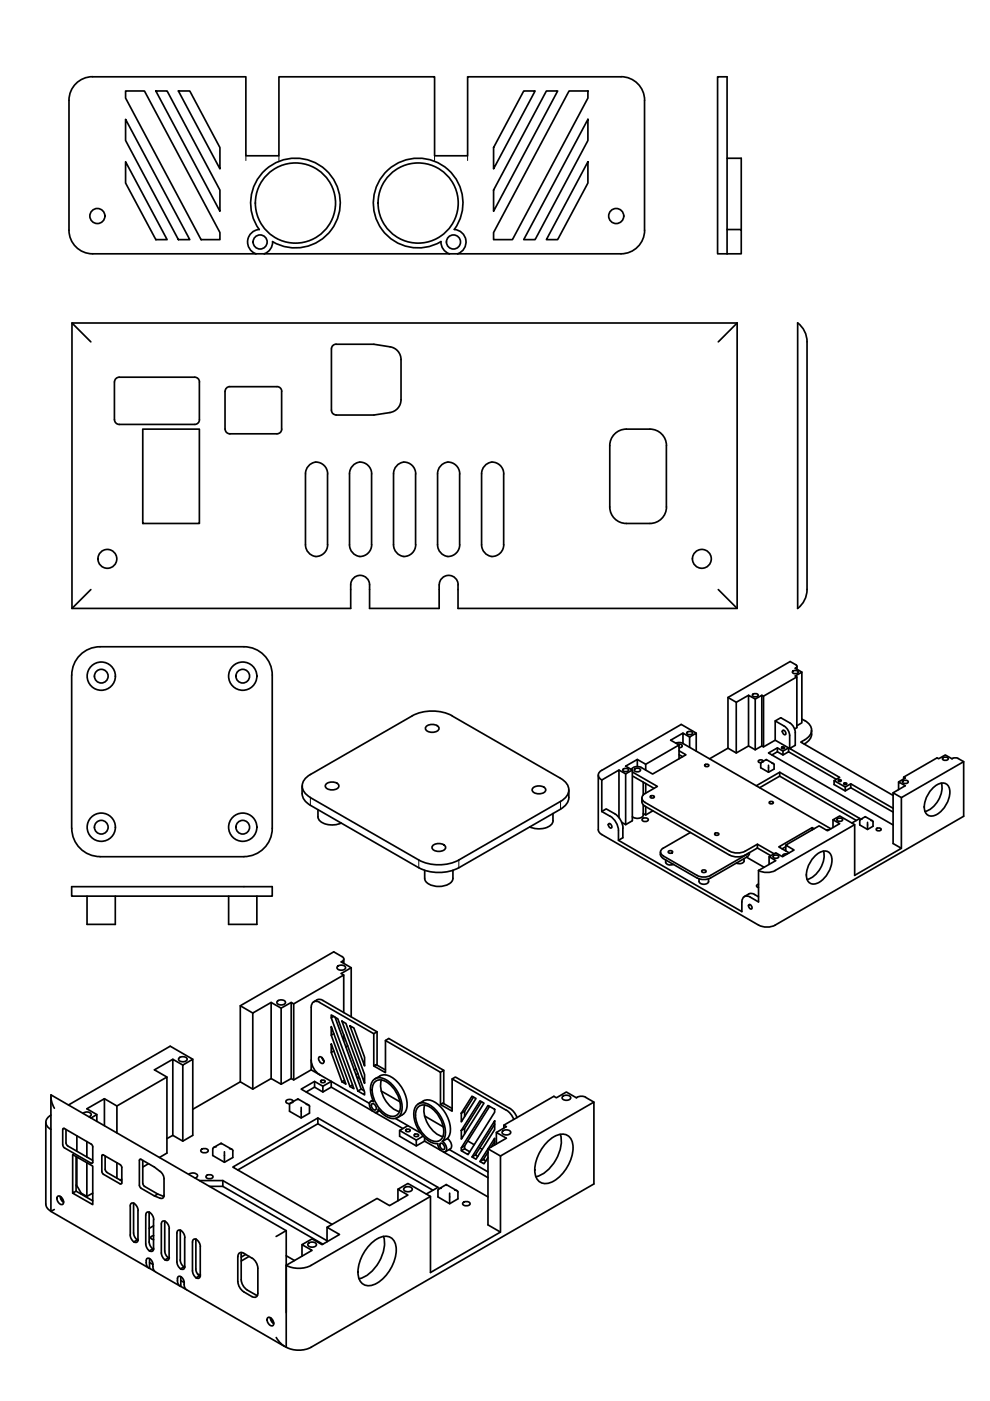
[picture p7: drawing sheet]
<svg xmlns="http://www.w3.org/2000/svg" width="210mm" height="297mm" viewBox="0 0 210 297" stroke-linecap="round" stroke-linejoin="round" font-family="sans-serif">
<!-- layer: Visible -->
<g fill="none" stroke="#000" stroke-width=".36">
<path d="M15.8 18a4.9 4.9 0 0 1 3.8-1.7h32.5v16.7h7v-16.7h33v16.7h7v-16.7h32.6a5 5 0 0 1 5 5v27.5a5 5 0 0 1-5 5h-112.1a5 5 0 0 1-5-5v-27.5a5 5 0 0 1 1.2-3.3zM26.6 19.3h4l16 30v1.5h-4l-16-30zM33 19.3h2.4l11.2 21v4.5zM37.8 19.3h2.4l6.4 12v4.5zM111 19.3h2.5l-8.9 16.5v-4.5zM115.8 19.3h2.4l-13.6 25.5v-4.5zM120.6 19.3h4.1v1.5l-16.1 30h-4v-1.5zM152.1 16.3h2.1v37.5h-2.1zM26.6 25.3l13.6 25.5h-2.4l-11.2-21zM26.6 34.3l8.8 16.5h-2.4l-6.4-12zM124.7 25.3v4.5l-11.2 21h-2.5zM124.7 34.3v4.5l-6.5 12h-2.4z"/>
<path d="M154.2 33.6h3v15.1M57.8 51.2a9.5 9.5 0 0 0 14.3-6.7 9.5 9.5 0 0 0-11.6-10.7 9.5 9.5 0 0 0-5.5 14.9 2.66 2.66 0 0 0-2.5 2.2 2.66 2.66 0 0 0 1.8 2.9M57.8 51.2a2.66 2.66 0 0 1-1.8 2.6M97 53.8a2.66 2.66 0 0 0 1.8-2.9 2.66 2.66 0 0 0-2.5-2.2 9.5 9.5 0 0 0-5.4-14.9 9.5 9.5 0 0 0-11.6 10.6 9.5 9.5 0 0 0 14.2 6.8 2.64 2.64 0 0 0 1.8 2.6M154.2 48.7h3v5.1h-3M15.3 68.5l4 4M85 76.2a2.73 2.73 0 0 0-2.3-2.7l-3.4-.5h-8a1.01 1.01 0 0 0-1 1v13a1.01 1.01 0 0 0 1 1h8l3.4-.5a2.76 2.76 0 0 0 2.3-2.8v-8.5M156.3 68.5v60.5h-59.2v-5M156.3 68.5h-141v60.5h59.1v-3.3a4.1 4.1 0 0 1 .5-3.1 2 2 0 0 1 2.2-.5 2 2 0 0 1 1.3 1.9v5h14.7v-3.3a4 4 0 0 1 .6-3.1 2 2 0 0 1 2.2-.5 2 2 0 0 1 1.2 1.9M156.3 68.5l-4 4M169.1 68.4a5 5 0 0 1 2 4.1v52.5a5 5 0 0 1-2 4M169.1 68.5v60.5"/>
<path d="M30.3 91h12v20h-12zM42.3 81v8M42.3 81a1.01 1.01 0 0 0-1-1h-16a1.04 1.04 0 0 0-1 1v8a1.01 1.01 0 0 0 1 1h16a1.01 1.01 0 0 0 1-1M48.7 82h10M48.7 82a1.04 1.04 0 0 0-1 1v8a1.01 1.01 0 0 0 1 1h10a.97 .97 0 0 0 1-1v-8a1.01 1.01 0 0 0-1-1M94.9 98a2.51 2.51 0 0 0-2.1 2.5v15a2.51 2.51 0 0 0 2.1 2.5M95 98a2.51 2.51 0 0 1 2.5 2.5v15a2.47 2.47 0 0 1-2.5 2.5M104.3 98a2.51 2.51 0 0 0-2.2 2.5v15a2.51 2.51 0 0 0 2.2 2.5M104.3 98a2.51 2.51 0 0 1 2.5 2.5v15a2.47 2.47 0 0 1-2.5 2.5M130.3 92a3.5 3.5 0 0 1 2.5-1h5a3.5 3.5 0 0 1 3.5 3.5v13a3.5 3.5 0 0 1-3.5 3.5h-5a3.5 3.5 0 0 1-3.5-3.5v-13a3.5 3.5 0 0 1 1-2.5zM69.4 100.5v15M69.5 100.5a2.35 2.35 0 0 0-2.4-2.5 2.35 2.35 0 0 0-2.3 2.5v15a2.35 2.35 0 0 0 2.3 2.5 2.35 2.35 0 0 0 2.4-2.5"/>
<path d="M78.8 100.5v15M78.8 100.5a2.35 2.35 0 0 0-2.3-2.5 2.35 2.35 0 0 0-2.4 2.5v15a2.35 2.35 0 0 0 2.4 2.5 2.35 2.35 0 0 0 2.3-2.5M88.1 100.5v15M88.1 100.5a2.35 2.35 0 0 0-2.3-2.5 2.35 2.35 0 0 0-2.4 2.5v15a2.35 2.35 0 0 0 2.4 2.5 2.35 2.35 0 0 0 2.3-2.5M19.3 125l-4 4M152.3 125l4 4M87.4 151.8l-21.6 12.4a2.54 2.54 0 0 0-1.2 3.9l1.2 1 23 13.2a9.4 9.4 0 0 0 8.5 0l21.6-12.4a2.54 2.54 0 0 0 1.2-3.9l-1.2-1-23-13.2M87.4 151.8a9.4 9.4 0 0 1 8.5 0M90.3 154.1a1.89 1.89 0 0 1 2.8 .2 1.25 1.25 0 0 1-1.7 1 1.11 1.11 0 0 1-1.2-1zM143.3 157.5a1.99 1.99 0 0 1 1.6 .1l31.2 18.1M143.7 157.8h.5l.5 .4-.2 .2-.5 .1M144 159.2l1.4 .8-7 4.1-2.4-1.3"/>
<path d="M144.8 155.4l-2.6 1.5 1.8 1.1M145.6 155.3a.69 .69 0 0 1 1.2 .2 .69 .69 0 0 1-1.2-.2zM146.2 158.4v-2.1l1.4-.9v3.8M146.2 156.3l-1.4-.9v2.2M147.6 155.4l-3.2-1.8-16.8 9.7a1.08 1.08 0 0 0-.7 1 1.08 1.08 0 0 0 .7 1.1M154.3 147.9l1.8 1M158.7 147.4l-2.6 1.5v10.7M159.5 147.3a.69 .69 0 0 1 1.2 .2 .69 .69 0 0 1-1.2-.2zM160.1 148.2l-1.4-.8v10.8M161.5 158.2v-10.8l-1.4 .8v10.8M161.5 147.4l.4 .2v10.8M161.9 147.6l7.1-4.1v10.8l-.5 .3"/>
<path d="M164.4 152.9v4M164.8 158.6v.8M165.8 158.4h.3l.2 .2-.4 .2-.2-.2zM165.9 154.9l.2-.1a.59 .59 0 0 1 .3 1 .7 .7 0 0 1-.5-.9zM166 159.2v.9M166.2 153.9l-1.8-1 1.1-.7a4.5 4.5 0 0 1 2.9 2.2l.2 .9v2.7l-1.2 .7 10.6 6.1-1.2 .7 2.4 1.4 1.2-.7 9 5.2M166.3 153.9a2.58 2.58 0 0 1 1.1 2.1v2.7M167.2 158.6v.8M168 142.4a.69 .69 0 0 1 1.2 .2 .69 .69 0 0 1-1.2-.2zM168.7 141.6l-.1 .1 1.4 .8v10.8l-1 .6M168.7 141.6l.2-.2v-.3l-1.4-.8-13.2 7.6v10.7M169 141.3v.6"/>
<path d="M170 152.4a2.55 2.55 0 0 1 2 3l-.7 1-.7 .5M170 142.5l-1.4 .8 .4 .2M170.6 156.9l-.8 .4 19.6 11.3M172.1 154.8v.8M172.1 155.6a2.63 2.63 0 0 1-1.6 2.1M64.1 166.7v1.6M64.1 168.3a3 3 0 0 0 1.7 2.4l23 13.3a9.4 9.4 0 0 0 8.5 0l21.6-12.4M67.4 171.7v1.5a2.29 2.29 0 0 0 2.3 1.7l1.7-.1 1-.3M69.1 166.3a1.89 1.89 0 0 1 2.7 .2 1.25 1.25 0 0 1-1.6 1 1.11 1.11 0 0 1-1.2-1zM91.7 179.3a1.89 1.89 0 0 1 2.8 .3 1.25 1.25 0 0 1-1.7 .9 1.11 1.11 0 0 1-1.2-.9zM113 167.1a1.89 1.89 0 0 1 2.7 .2 1.25 1.25 0 0 1-1.7 1 1.11 1.11 0 0 1-1.2-1zM117.2 172.5l.1 1.5a2.29 2.29 0 0 1-2.3 1.7l-1.7-.1-1-.3"/>
<path d="M120.6 167.5a3.4 3.4 0 0 1-1.7 4M126.9 164.3v11.6a1.26 1.26 0 0 0 .7 1l33.2 19.2a4 4 0 0 0 3.6 0l39.9-23v-11.6l-13.2 7.6v10.8M127.6 172l.9-.5a4.9 4.9 0 0 1 3.5 3.5l.1 .6M127.6 165.4l3.6-2.1v10.1M127.6 172l1.7 1.1M127.6 165.4v6.6M129 174.7l.2-.1a.59 .59 0 0 1 .4 1 .7 .7 0 0 1-.6-.9zM129.4 173a3.9 3.9 0 0 1 1.7 3.1M131.1 176.1v2.1l26.2 15.1v-2.1M131.2 163.3l1.5 .8M132.1 163.2a.69 .69 0 0 1 1.2 .1 .69 .69 0 0 1-1.2-.1zM132.1 175.6v2l-1 .6"/>
<path d="M134.1 163.3l-1.4 .8v10.7M134.1 163.6l5.3 3.1-2.6 1.5M134.2 164.6l4.5 2.5M134.7 163l.4-.1a.52 .52 0 0 1 .7 .5l-.7 .2a.52 .52 0 0 1-.6-.4zM135.1 162.5v-1.5l-2.4 1.4 1.4 .9v10.7l-1.4 .8-.9-.5M135.1 161l1.8 1v1.3M136 162.7a1.61 1.61 0 0 0-2.1 .5M136.1 169.2a1.44 1.44 0 0 0 .7 1.7M136.3 173.5l.5-.1a.52 .52 0 0 1 .6 .5l-.6 .3a.52 .52 0 0 1-.7-.5zM136.4 170.7v2.1a1.54 1.54 0 0 1-2.3 .4M136.4 165.8v2.7M136.8 170.9l17.9 10.4a3.7 3.7 0 0 0 3.3 0l2.6-1.5v-.8"/>
<path d="M136.8 170.1l17.9 10.4a3.7 3.7 0 0 0 3.3 0l2.6-1.5 3.5 2M136.8 168.2a1 1 0 0 0-.7 1 1 1 0 0 0 .7 .9M136.9 166.1v2.1M136.9 171v1.8M138 168.8l.4-.1 .3 .3-.5 .2-.3-.2zM138.4 171.9l-1.5 .9-.5-.3M140.6 179.8a.86 .86 0 0 0-.6 .8 .86 .86 0 0 0 .6 .8M144 160.9v-2.9l-7.1 4M144 160l.7 .4M146.4 176.5l-5.8 3.3M149.5 162.1l.5-.1 .3 .3-.6 .2-.3-.2zM150.5 160.9l3.8-2.3 1.8 1 2.6-1.4 1.4 .8 1.4-.8 .4 .2 2.5-1.5 2.8 1.7-1.2 .6-1.2-.6-1.9 1 26.5 15.3"/>
<path d="M151.6 176.7l.5-.1 .3 .3-.5 .2-.4-.2zM160.4 166.6l4.9-2.9 17 9.8-1.7 1M160.6 179.8l2.8 1.6M161.1 167l4.2-2.4 16.3 9.4M161.4 161.6l1.1-.6 1.5 .9M161.8 161.6l-.5 .2v1l1.6 .9 1.2-.6v-1M161.8 161.4a.62 .62 0 0 0-1 0l.1 .2 .4 .1M162.5 161v.1M162.9 162.2v1.5M163.2 170l.4-.1 .4 .3-.6 .2-.3-.2zM163.7 160.1l1.1-.7 1.2 .7 1.2-.7 10.1 5.8M163.7 161.8l.4 .3"/>
<path d="M165.3 163.7v.9M166.6 179.2v1.2M166.6 179.5l-.8 .5M172.2 175.5v.5M172.6 175.7l-.4-.2-7.1 4.1 2.2 1.2M175.2 176h.5M176.6 173.8v1.6M176.8 165.5v.8l2.4 1.4 1.2-.7M177.4 173.7a.69 .69 0 0 1 1.2 .2 .69 .69 0 0 1-1.2-.2zM177.8 165.4l.3-.1 .3 .2-.4 .2-.3-.2zM179 166h.3l.3 .2-.5 .2-.2-.2zM179.2 166.9v.8"/>
<path d="M180.4 167l9 5.2M180.4 166.2v.8M182.4 173.8l1.1-.6 1.5 .8M182.8 173.7l-.5 .3v.9l1.6 1 1.2-.7v-1M183.5 173.2v.1M183.9 174.4v1.5M184.6 174l.5 .2M185.8 175.8a.59 .59 0 0 1 1 .1 .59 .59 0 0 1-1-.1zM189.4 168.1l1.7 1M190.5 167.4v-1.6l1.4 .8-2.5 1.5v10.7l1.7 1.1-9.9 5.7v-10.8M191.3 165.7a.69 .69 0 0 1 1.3 .2 .69 .69 0 0 1-1.3-.2zM191.6 164.8l.3 .2-1.4 .8"/>
<path d="M197.6 167.2a2.43 2.43 0 0 1 3.2-.9 3.6 3.6 0 0 1-.2 4.3 4.4 4.4 0 0 1-3.1 2.4 1.86 1.86 0 0 1-1.5-2.6 6.3 6.3 0 0 1 1.6-3.2zM199.6 166a5.4 5.4 0 0 1-3.5 6M199.8 160.8a.69 .69 0 0 1 1.2 .2 .69 .69 0 0 1-1.2-.2zM203.1 160.8l1.2 .7M203.1 160.8l-.5-.1-.8 .2-1.4-.8-1.4 .8-.3-.2-7.1 4.1v.4M15.2 188h42.5v2h-42.5zM18.5 190v6h5.9v-6M21.2 181.6h30.5M21.2 181.6a6 6 0 0 1-6-6v-32.5a6 6 0 0 1 6-6h30.5a6 6 0 0 1 6 6v32.5a6 6 0 0 1-6 6M48.5 190v6h6v-6M90 184.5v1.7a2.29 2.29 0 0 0 2.4 1.7 3.6 3.6 0 0 0 3.6-1.3v-2.1M140 180.6a1.25 1.25 0 0 0 .6 1.4l7.2 4.1 .9 .3h1l.9-.3 7.7-4.4 3.7 2.2"/>
<path d="M141.1 182.3v.5a1.18 1.18 0 0 0 1.7 .5M141.8 180.4h.5l.3 .3-.6 .2-.3-.2zM148.2 186.4v.5a1.16 1.16 0 0 0 2 0v-.5M148.9 184.5l.5-.1 .3 .4-.6 .2-.3-.2zM157.8 182v.5M157.8 182.5a1.18 1.18 0 0 1-1.7 .5M157.8 190.1l1-.6a1.26 1.26 0 0 1 1.2 .2l.8 .4M158.3 181.2l-7.7 4.4-1.4 .4-1.4-.4-7.2-4.1M158.7 180.9l-.4 .3M158.7 191.8h.2a.59 .59 0 0 1 .4 .9 .7 .7 0 0 1-.6-.9zM158.9 180.8v.1M158.9 180.9l-.2 .4-.4 .4"/>
<path d="M160.8 184.6v6.6l-1.7-1a1.08 1.08 0 0 0-1.3-.1 1.08 1.08 0 0 0-.5 1.1M160.8 187.5l-.4 .3 .4 .4M163.1 181.6l1.4-.8 1.4 .8 2.5-1.4-1.8-1 7.1-4.1 1.8 1 2.5-1.5-1.4-.8 1.4-.8 3.2 1.8-16.8 9.8a3.9 3.9 0 0 1-3.6 0l3.7-2.1zM163.1 181.6v1.7M163.9 181.5a.69 .69 0 0 1 1.2 .2 .69 .69 0 0 1-1.2-.2zM166.9 181.1h-.8l-.1 .5M172.6 181.7a2.43 2.43 0 0 1 3.2-1 3.6 3.6 0 0 1-.2 4.3 4.4 4.4 0 0 1-3.1 2.4 1.86 1.86 0 0 1-1.5-2.6 6.3 6.3 0 0 1 1.6-3.1zM174.6 180.5a5.4 5.4 0 0 1-3.5 6M50.9 213.2l2.7 1.6M57.5 212.5l-3.9 2.3v16.1M58.8 212.3a1.13 1.13 0 0 1 1.7 .2 1.06 1.06 0 0 1-1.8 0zM59.6 213.7l-2.1-1.2v16.2"/>
<path d="M61.7 212.5l.6 .3v16.2M62.3 212.8l10.6-6.1v8M67.8 212.5l11.4 6.7v6.8l2.5 1.4v-6.8l11.7 6.7v6.9l2.5 1.4v-6.8l11.5 6.6M67.8 212.5a1.08 1.08 0 0 0-1.3-.1 1.08 1.08 0 0 0-.5 1.1v13.3M68.5 212.1l11.4 6.7v7M68.5 212.1a1.48 1.48 0 0 0-2 .3M70.2 215.2l1.4 .8 5.7 15.5v.6l-1.4-.8-5.7-15.5zM70.2 217.6l4.8 13.2-.8-.5-4-10.8zM70.8 215.5l-.6 .3M70.8 219.1l-.6 .4M71 215.7l5.6 15.2 .6 .4M71.5 205a1.13 1.13 0 0 1 1.8 .2 1.06 1.06 0 0 1-1.9 0z"/>
<path d="M72.5 216.5l.8 .5 4 10.8v1.9zM72.9 219.4v1.3M72.9 203.3v1M74.2 217.5l.8 .5 2.3 6.2v1.8zM74.5 215.6v-10.4l-2.2-1.3 .5-.3v-.6l-2-1.2-19.9 11.4v16.2M74.5 205.2l-2.2 1.2 .6 .3M79.9 218.8l-.7 .4M9.7 238v17.3a1.8 1.8 0 0 0 1.1 1.5M10.8 236.4a1.61 1.61 0 0 0-1.1 1.6 1.61 1.61 0 0 0 1.1 1.5M10.8 232.5v24.3l20.7 12M10.8 232.1l49.9 28.8M10.8 232.1l.1 1.4 .6 1.5"/>
<path d="M13.4 239.3h.3l5.8 3.4 .2 .4-.1 3.5h-.3l-5.8-3.4-.2-.5zM14 239.5v2.8l.4 .7M17.6 236l.7-.2a.81 .81 0 0 1 1 .6l-.4 .4M20.5 237.8v-1.5l-2.1-1.2 3.7-2.2v5.8M20.5 236.3l-1.2 .7M22.1 232.9l2.7 1.6v5.7M24.8 234.5l10.6-6.1v16.1l-1.6 .9M36.6 224.6l-3.9 2.2 2.7 1.6M37.9 224.4a1.13 1.13 0 0 1 1.8 .2 1.06 1.06 0 0 1-1.9 0zM38.8 225.8l-2.2-1.2v16.1M40.9 224.6l-4.8-2.8-21.6 12.5M61.6 233.9l1.6-.9 2.2 1.3"/>
<path d="M61.7 228.7v-16.2l-2.1 1.2v16.2M62.1 233.8l-.6 .2-.1 .2v1.4l2.5 1.4 1.7-1-.1-1.6-.6-.2M62.2 233.5a.91 .91 0 0 0-1.6 .1 .76 .76 0 0 0 .8 .4M63.2 233v.2M63.9 234.8v2.2M64.9 231.5l1.8-1 1.8 1 1.7-1 8.7 5M66 224.8a3.9 3.9 0 0 0 1.8 3.1M66.7 229.3v1.2M67.4 237v1.3M67.7 224.1a.92 .92 0 0 1 .8 1.4 .92 .92 0 0 1-.8-1.4zM68.1 229.1l.5-.1 .3 .3-.6 .3-.3-.3zM68.3 224.2l.4 .7"/>
<path d="M68.5 230.3v1.2M70.2 230.5v-1.2l-1.7 1-1.8-1-2.8 1.6 39.6 22.9M70.2 221.3l3.1 8.6-.8-.6-2.3-6.2zM70.8 222.8l-.6 .3M73 229l-.5 .3M73.7 221.7l-.4 .3M74.7 230l-.5 .3M75.5 226.6l-.4 .3M75.6 228.3l.7 .4M75.9 227.6l-.4 .3M76.6 230.9l-.7 .4M78.3 233.9l-12.3-7.1-3.7 2.2-.6-.3-2.1 1.2-2.1-1.2-3.9 2.2-2.7-1.5-10 5.8"/>
<path d="M78.8 234.1a.76 .76 0 0 1 .8 .4 .76 .76 0 0 1-.1 .9l-.6-.5zM78.9 235.5l.6 .4M78.9 235.5a1.41 1.41 0 0 1-.3-2l.6 .1a4.4 4.4 0 0 1 0-4.7 2.51 2.51 0 0 1 3.3 .5 7.1 7.1 0 0 1 2.6 6.3 1.94 1.94 0 0 1-3.1 1l-1.2-.9-.6-.6a.57 .57 0 0 1-.6 .7M79.1 233.3l-.5 .2M79.5 235.9l5.9 3.4M79.6 229.3a2.69 2.69 0 0 1 3.5 1 5.6 5.6 0 0 1 1.5 5.6 1.76 1.76 0 0 1-2.7 .4 6.4 6.4 0 0 1-2.9-6zM79.6 225.8l-.4 .2M79.6 225.8h.2l1.9 1.1M80.5 235.5l-.6 .3M80.6 228.1l-1.1 .6M80.6 228.1a3.2 3.2 0 0 1 3.6 1.3 6.4 6.4 0 0 1 1.9 6.1l-.8 .8-1 .7M80.8 231.3l4 2.3"/>
<path d="M80.9 229a5.9 5.9 0 0 0 3.8 6.7M81.7 220.6l.7-.4 11.7 6.7M83.8 237.1l5.4 3.1M84.7 239.7v1.2l3.6 2.1 1.7-1.1M86.1 239.5l.5-.1 .4 .3-.6 .2-.4-.2zM86.5 238.7l-1.8 1 3.6 2 1.4-.8M88.7 234a2.97 2.97 0 0 1 4.5 .5 6.9 6.9 0 0 1 2.2 5.9l-.5 1M88.7 234.6a2.69 2.69 0 0 1 3.6 1 5.6 5.6 0 0 1 1.5 5.6 1.76 1.76 0 0 1-2.7 .4 6.4 6.4 0 0 1-2.9-5.9zM90 236.6l4 2.3M90.1 234.3a5.9 5.9 0 0 0 3.8 6.7M93.4 227.3l.7-.4v7.1M94 233.9l1.9 1.1"/>
<path d="M94 233.9l-.6 .3M95.9 228.8l.7-.4 11.5 6.6 .7 .6 .8 1.3M98.5 239.3l-.7 .4M98.5 235.6l-.7 .4M100.1 232.4l.8 .5-3.1 5v-1.9zM100.4 232.6l-1.9 3v1.1M101.8 233.4l.8 .5-4.8 7.6v-1.8zM102.1 233.6l-3.6 5.7v1.1M103.5 234.4l1.4 .8v.6l-5.7 9-1.4-.8v-.6zM103.8 234.6l-5.3 8.4v.6l1.1 .6M104.9 237.6v1.9l-4 6.3-.8-.5zM104.9 238.4l-4.1 6.5 .5 .3"/>
<path d="M106.5 239.9a1.13 1.13 0 0 1 1.8 .2 1.06 1.06 0 0 1-1.9 0zM106.8 238.6l.6 .3-2.2 1.2M107.4 235.4l1 1 .5 .9M119.2 232.5a1.13 1.13 0 0 1 1.8 .2 1.06 1.06 0 0 1-1.8 0zM124.1 232.6l1.8 1.1M124.2 232.6l-1.1-.2-.9 .4-2.1-1.3-2.1 1.3-.6-.4-10.6 6.2v.6M11.5 256.4l-.7 .4M12.3 253.6a1.16 1.16 0 0 1 1 1.8 1.16 1.16 0 0 1-1-1.8zM12.8 253.7a1.57 1.57 0 0 0 .7 1.2M12.9 253.8l.2 .5 .4 .4M14.4 243l5.3 3M16.1 245.2v7.3l3.6 2.1"/>
<path d="M16.1 252.5l-.7 .5v-8.2l4.3 2.4v8.2l-4.3-2.4M16.1 251.3l1.1 1.9M16.3 240.8v3.3M16.3 245.3v6.2M17.1 252.9l1.3 .8 1.3-.7M18.4 242v3.3M18.4 246.5v7.2M22.3 245.1v2.9M22.3 247.9l.4 .6 3.1 1.9M24.8 246.5v3.3M25.5 246.9l-3.6-2h-.3v3.5l.2 .4 3.7 2.2M25.5 246.9l.3 .6v3.3"/>
<path d="M25.8 250l-.3 .2M25.8 250.8l-.1 .2h-.2M28.4 255.1l.7 .9 .2 .7M29.3 256.7v6.1M29.5 246v5.3M29.9 245.8l2.8 1.6a3.8 3.8 0 0 1 1.9 1.9l.2 .6-.1 3.9-.4 .3-1.6-.5M29.9 245.8h-.3v.2M30.3 246v5.1l.3 .4 2.8 1.7-.7 .4-2.8-1.7-.3-.6M31.5 246.7l-1.2 .7M31.6 257v6.3a1.99 1.99 0 0 0 .8 1.5M32.6 259.9l-1 .5M32.6 258.6v6.1"/>
<path d="M32.6 258.6l-.2-.7a1.16 1.16 0 0 0-1.3-.9l-.2 .6v6.2a2.03 2.03 0 0 0 .8 1.4M33.4 253.2l1.3 .5M34.9 258.9v6.3a1.99 1.99 0 0 0 .8 1.5M35.4 241.4l1.2-.7 2.2 1.2 2.1-1.2v-16.1l-2.1 1.2v16.1M40 249a1.32 1.32 0 0 1 1.9 .2v.2l-.5 .4M42.3 250.3h4.9l22.1 12.8M42.6 243.8l.8-.3a.57 .57 0 0 1 .7 .6l-.7 .3a.57 .57 0 0 1-.8-.6zM43.9 249.2l.5-.1a.58 .58 0 0 1 .7 .5l-.7 .3a.58 .58 0 0 1-.7-.5zM44.4 251.5h2.8l21.3 12.3M45.3 243.3l1.6-.9 2.2 1.3M45.8 243.1l-.3 .1-.4 .4v1.4l2.5 1.4 1.8-1v-1.4M46.9 242.4v.2"/>
<path d="M47.2 250.3v1.2M47.6 244.2v2.2M48.7 243.6h.3l.4 .4M50.4 248.1l17-9.8 24.4 14.1M84.4 252.1v2.5M85.6 251.9a1.13 1.13 0 0 1 1.8 .2 1.06 1.06 0 0 1-1.8 0zM87.9 240.5l.5-.1 .4 .4-.7 .2-.3-.2zM88.3 241.7v1.3M90 241.9l3.4 2M90 241.2v.7M90.4 253.2l2.5-1.5-25.5-14.7-18 10.4 21 12.2M92.8 242.5a5.4 5.4 0 0 1-4.4-3.6 4.4 4.4 0 0 1 0-4.6 2.49 2.49 0 0 1 3.3 .4 7.1 7.1 0 0 1 2.6 6.3l-.5 1a1.5 1.5 0 0 1 .5 2.2l-.2 .1"/>
<path d="M92.8 242.5l.2 .7 .4 .7M93.1 252.1l1.5-1 2.3 1.4M93.3 242.5a.76 .76 0 0 1 .8 .3 .76 .76 0 0 1-.1 .9l-.6-.4zM93.4 243.9l10.1 5.8M93.6 251.9l-.6 .2-.1 .3v1.4l2.4 1.4 1.8-1v-1.4M94.6 251.1v.2M94.9 241.4l-1.1 .6M94.9 241.4a1.55 1.55 0 0 1 .6 2.2M95.2 243.7l8.3 4.8M95.3 253v2.2M95.5 243.6l-1.1 .6M96.4 252.3l.4 .1 .3 .3"/>
<path d="M98.1 255l.8-.3a.57 .57 0 0 1 .7 .7l-.7 .3a.57 .57 0 0 1-.8-.7zM98.5 243.6l-.7 .4M98.5 243l-.7 .4M99.2 241.9l1.3 .8M100.8 244.9l-.7 .4M101.7 243.4l.5 .3M102.5 245.9l-.7 .4M103.4 244.4h.1M103.5 244.3l-1 1.6 .5 .3M103.5 243.6l2.6 1.5M104.9 242.7v-1.4l-3.1 5 .8 .4 .9-1.3M104.9 242l-.7 1.1"/>
<path d="M105.2 242.6v-2.5l2.2 1.2-3.9 2.3v16.1l2.6 1.5-14.8 8.6v-16.1M116 242.1a4 4 0 0 1 4.1-1.5 3.1 3.1 0 0 1 1.3 3.6 8.8 8.8 0 0 1-4.7 6.5 2.39 2.39 0 0 1-2.5-.3 2.39 2.39 0 0 1-.8-2.4 9 9 0 0 1 2.6-5.9zM118.8 240.5a8.2 8.2 0 0 1-3.5 8.3l-1.7 .7M29.1 262.9l-.7 .4M29.1 262.9l.2 .1M29.1 262.9a1.99 1.99 0 0 1-.8-1.5v-6.3l-.2-.1-.4 .4-.1 .3v6.2a1.91 1.91 0 0 0 .8 1.4M29.3 262.8l-.3 .6-.6-.1M31.7 267.7l.7 .4v.4M31.7 268.9l1.1 .6M31.7 266.9v2M32.4 264.8l-.7 .4M32.4 264.8l.2 .1"/>
<path d="M32.4 268.5a1.26 1.26 0 0 0 .5 1.1l5.2 3.1M32.4 268.1a1.2 1.2 0 0 0-1.2-1.3l-.2 .5a1.46 1.46 0 0 0 .7 1.6M32.6 262l-.3 .1-.4 .3 .4 .3 .3 .1M32.6 264.7l-.3 .6-.6-.1M35.9 260.5v6.1M35.9 266.8l-.2-.1-.7 .4M35.9 260.5l-.2-.7a1.16 1.16 0 0 0-1.3-.9l-.2 .6v6.2a2.03 2.03 0 0 0 .8 1.4M35.9 266.6l-.3 .6-.6-.1M38.2 260.8v6.3a1.99 1.99 0 0 0 .8 1.5M38.3 260.8l-.6 .1-.2 .5v6.2a1.93 1.93 0 0 0 .8 1.4l.7-.4 .2 .1M38.3 260.8l.7 .9 .2 .7-.1 6.5-.5 .2-.3-.1M38.3 271.5l.8 .4"/>
<path d="M38.3 272.7l1.1 .7M38.3 270.7v2M39.1 271.9l-.1 .4a1.26 1.26 0 0 0 .6 1.2l20.7 12M39.1 271.9a1.2 1.2 0 0 0-1.3-1.3 1.57 1.57 0 0 0 .5 2.1M41.5 262.7v6.4a1.99 1.99 0 0 0 .8 1.4M42 270.2l.5 .1M42.3 270.5l.2 .1M42.5 270.4v-6.1l-.2-.7a1.12 1.12 0 0 0-1.3-.8l-.2 .5v6.2a2.03 2.03 0 0 0 .8 1.4M42.5 270.4l-.3 .6-.6-.1 .7-.4M50.4 266.4v5.3M50.4 266.4a.75 .75 0 0 1 .4-.8 .75 .75 0 0 1 .9 .1 4.4 4.4 0 0 1 2.7 2.2l.3 1M50.4 271.7a2.72 2.72 0 0 0 1.3 2.2l1.7 1"/>
<path d="M51.2 265.6l-.1 5.7a2.77 2.77 0 0 0 1.3 2.2l1.7 1M52.1 266l-1 .5M52.8 266.4l-1.7 1M54.2 274.5l.4 .2M54.7 268.9v5.3a.75 .75 0 0 1-.4 .8 .75 .75 0 0 1-.9-.1M56.8 279.3a1.16 1.16 0 0 1 1 1.8 1.16 1.16 0 0 1-1-1.8zM57.3 279.4a1.57 1.57 0 0 0 .7 1.2M57.4 279.5l.2 .5 .4 .5M60.7 260.9v24.7a5.9 5.9 0 0 0 5.3 0l59.9-34.6v-17.3l-19.8 11.4v16.1M60.7 260.9l-2.2 1.3M60.7 266.2l1.7 1.1M64 263.9l2.2-1.2 2.1 1.2 3.7-2.2-2.7-1.5 10.6-6.1 2.7 1.5 3.9-2.2-2.1-1.3 2.1-1.2 4.8 2.8-25.3 14.6a5.9 5.9 0 0 1-5.3 0l5.5-3.2z"/>
<path d="M64 263.9v2.4M65.3 263.7a1.13 1.13 0 0 1 1.8 .2 1.06 1.06 0 0 1-1.8 0zM69.3 260.2v3.1M78.5 263.8a4 4 0 0 1 4.1-1.5 3.1 3.1 0 0 1 1.4 3.6 8.8 8.8 0 0 1-4.8 6.5 2.39 2.39 0 0 1-2.5-.3 2.39 2.39 0 0 1-.8-2.4 9 9 0 0 1 2.6-5.9zM81.3 262.1a8.2 8.2 0 0 1-3.5 8.3l-1.7 .7M58.6 283.6l.9 1.2 1.2 .8"/>
<circle cx="20.6" cy="45.8" r="1.6"/>
<circle cx="55.1" cy="51.3" r="1.49"/>
<circle cx="62.6" cy="43" r="8.5"/>
<circle cx="88.7" cy="43" r="8.5"/>
<circle cx="96.1" cy="51.3" r="1.49"/>
<circle cx="130.7" cy="45.8" r="1.6"/>
<circle cx="22.8" cy="118.5" r="2"/>
<circle cx="148.8" cy="118.5" r="2"/>
<circle cx="21.5" cy="143.4" r="3"/>
<circle cx="21.5" cy="143.4" r="1.45"/>
<circle cx="51.5" cy="143.4" r="3"/>
<circle cx="51.5" cy="143.4" r="1.45"/>
<circle cx="21.5" cy="175.4" r="3"/>
<circle cx="21.5" cy="175.4" r="1.45"/>
<circle cx="51.5" cy="175.4" r="3"/>
<circle cx="51.5" cy="175.4" r="1.45"/>
</g>
<!-- layer: Hidden -->
<path d="M52.1 33v1M59.1 33v1M92.1 33v1M99.1 33v1" fill="none" stroke="#000" stroke-width=".21"/>
<!-- layer: Visible Narrow -->
<path d="M65.8 169.1v1.6M118.9 169.9v1.7M88.8 182.3v1.7M97.3 182.3v1.7" fill="none" stroke="#000" stroke-width=".21"/>
</svg>
